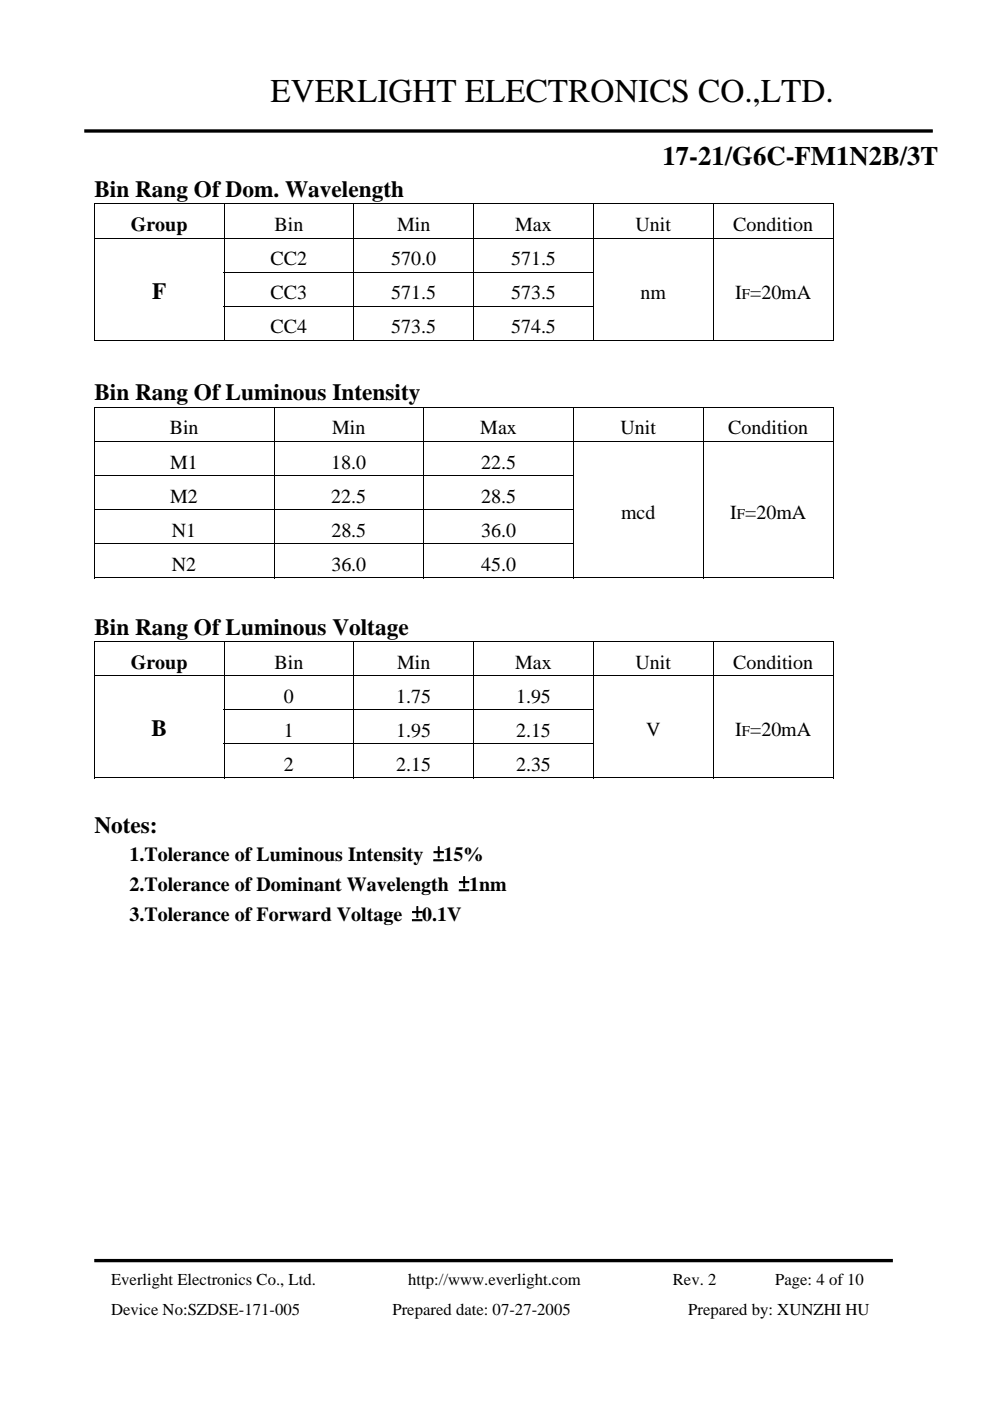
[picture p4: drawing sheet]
<svg xmlns="http://www.w3.org/2000/svg" width="210mm" height="297mm" viewBox="0 0 210 297" stroke-linecap="round" stroke-linejoin="round" font-family="sans-serif">
<defs><g id="words">
<text font-size="7" x="57.3" y="21.6">EVERLIGHT ELECTRONICS CO.,LTD.</text>
<text font-size="5.7" x="140.5" y="34.9">17-21/G6C-FM1N2B/3T</text>
<g font-size="4.9">
<text x="20" y="41.8">Bin Rang Of Dom. Wavelength</text>
<text x="32.2" y="63.3">F</text>
<text x="20" y="84.9">Bin Rang Of Luminous Intensity</text>
<text x="20" y="134.6">Bin Rang Of Luminous Voltage</text>
<text x="32.1" y="156.1">B</text>
<text x="20" y="176.6">Notes:</text>
</g>
<g font-size="4.2">
<text x="27.7" y="49">Group</text>
<text x="58.2" y="49">Bin</text>
<text x="84.2" y="49">Min</text>
<text x="109.2" y="49">Max</text>
<text x="134.7" y="49">Unit</text>
<text x="155.4" y="49">Condition</text>
<text x="57.4" y="56.2">CC2</text>
<text x="83" y="56.2">570.0</text>
<text x="108.4" y="56.2">571.5</text>
<text x="57.4" y="63.4">CC3</text>
<text x="83" y="63.4">571.5</text>
<text x="108.4" y="63.4">573.5</text>
<text x="135.8" y="63.3">nm</text>
<text x="155.9" y="63.3">I =20mA</text>
<text x="57.4" y="70.6">CC4</text>
<text x="83" y="70.6">573.5</text>
<text x="108.4" y="70.6">574.5</text>
<text x="36" y="92.1">Bin</text>
<text x="70.4" y="92.1">Min</text>
<text x="101.8" y="92.1">Max</text>
<text x="131.6" y="92.1">Unit</text>
<text x="154.4" y="92.1">Condition</text>
<text x="36.1" y="99.3">M1</text>
<text x="70.2" y="99.3">18.0</text>
<text x="102" y="99.3">22.5</text>
<text x="36.1" y="106.6">M2</text>
<text x="70.2" y="106.6">22.5</text>
<text x="102" y="106.6">28.5</text>
<text x="36.4" y="113.8">N1</text>
<text x="70.3" y="113.8">28.5</text>
<text x="102" y="113.8">36.0</text>
<text x="131.7" y="110.1">mcd</text>
<text x="154.8" y="110.1">I =20mA</text>
<text x="36.4" y="121">N2</text>
<text x="70.3" y="121">36.0</text>
<text x="102" y="121">45.0</text>
<text x="27.7" y="141.8">Group</text>
<text x="58.2" y="141.8">Bin</text>
<text x="84.2" y="141.8">Min</text>
<text x="109.2" y="141.8">Max</text>
<text x="134.7" y="141.8">Unit</text>
<text x="155.4" y="141.8">Condition</text>
<text x="60.2" y="149">0</text>
<text x="84" y="149">1.75</text>
<text x="109.4" y="149">1.95</text>
<text x="60.2" y="156.2">1</text>
<text x="84" y="156.2">1.95</text>
<text x="109.4" y="156.2">2.15</text>
<text x="137" y="156.1">V</text>
<text x="155.9" y="156.1">I =20mA</text>
<text x="60.2" y="163.4">2</text>
<text x="84" y="163.4">2.15</text>
<text x="109.4" y="163.4">2.35</text>
<text x="27.4" y="182.6">1.Tolerance of Luminous Intensity ±15%</text>
<text x="27.4" y="188.9">2.Tolerance of Dominant Wavelength ±1nm</text>
<text x="27.4" y="195.3">3.Tolerance of Forward Voltage ±0.1V</text>
</g>
<g font-size="3.5">
<text x="23.6" y="272.4">Everlight Electronics Co., Ltd.</text>
<text x="86.6" y="272.4">http://www.everlight.com</text>
<text x="142.6" y="272.4">Rev. 2</text>
<text x="164.3" y="272.4">Page: 4 of 10</text>
<text x="23.6" y="278.7">Device No:SZDSE-171-005</text>
<text x="83.2" y="278.7">Prepared date: 07-27-2005</text>
<text x="145.9" y="278.7">Prepared by: XUNZHI HU</text>
</g>
<g font-size="3.2">
<text x="157.3" y="63.3">F</text>
<text x="156.2" y="110.1">F</text>
<text x="157.3" y="156.1">F</text>
</g>
</g></defs>
<path d="M17.9 27.8h179.9M20 267.3h169.3" fill="none" stroke="#000" stroke-width=".71" stroke-linecap="butt"/>
<g fill="#000">
<path d="M19.9 43.2h.2v.1h-.2zM19.9 57.6h.2v.2h-.2zM151.2 57.6h.1v.2h-.1zM176.6 43.2h.1v.1h-.1zM176.6 57.6h.1v.2h-.1zM19.9 64.8h.2v.2h-.2zM151.2 64.8h.1v.2h-.1zM176.6 64.8h.1v.2h-.1zM176.6 72h.1v.2h-.1zM19.9 86.3h.2v.2h-.2zM176.6 86.3h.1v.2h-.1zM149 100.7h.2v.2h-.2z"/>
<path d="M149 107.9h.2v.2h-.2zM149 115.2h.2v.1h-.2zM176.6 100.7h.1v.2h-.1zM176.6 107.9h.1v.2h-.1zM176.6 115.2h.1v.1h-.1zM19.9 136h.2v.1h-.2zM176.6 122.4h.1v.2h-.1zM176.6 136h.1v.1h-.1zM19.9 150.4h.2v.2h-.2zM19.9 157.6h.2v.2h-.2zM151.2 150.4h.1v.2h-.1zM151.2 157.6h.1v.2h-.1z"/>
<path d="M176.6 150.4h.1v.2h-.1zM176.6 157.6h.1v.2h-.1zM176.6 164.8h.1v.2h-.1z"/>
</g>
<g fill="none" stroke="#000" stroke-width=".21">
<path d="M19.9 43.2h156.8M19.9 50.5h156.8M20 43.3v7.1M20 50.5v7.1M20 57.8v7M47.4 57.7h78.5M47.5 43.3v7.1M47.5 50.5v7.1M47.5 57.8v7M75 43.3v7.1M75 50.5v7.1M75 57.8v7"/>
<path d="M100.4 43.3v7.1M100.4 50.5v7.1M100.4 57.8v7M125.8 43.3v7.1M125.8 50.5v7.1M125.8 57.8v7M151.2 43.3v7.1M151.2 50.5v7.1M151.2 57.8v7M176.6 43.3v7.1M176.6 50.5v7.1M176.6 57.8v7"/>
<path d="M19.9 72.1h27.5M20 65v7.2M47.4 64.9h78.5M47.5 65v7.2M47.6 72.1h27.4M75 65v7.2M75.1 72.1h25.3M100.4 65v7.2M100.5 72.1h25.3M125.8 65v7.2M125.9 72.1h25.3M151.2 65v7.2"/>
<path d="M151.3 72.1h25.3M176.6 65v7.2M19.9 86.4h156.8M19.9 93.6h156.8M20 86.5v7M20 93.7v7M58.1 86.5v7M58.1 93.7v7M89.9 86.5v7M89.9 93.7v7M121.6 86.5v7M121.6 93.7v7"/>
<path d="M149.1 86.5v7M149.1 93.7v7M176.6 86.5v7M176.6 93.7v7M19.9 100.8h101.8M19.9 108h101.8M19.9 115.3h101.8M20 100.9v7M20 108.1v7.1M20 115.3v7.3M58.1 100.9v7M58.1 108.1v7.1"/>
<path d="M58.1 115.3v7.3M89.9 100.9v7M89.9 108.1v7.1M89.9 115.3v7.3M121.6 100.9v7M121.6 108.1v7.1M121.6 115.3v7.3M149.1 100.9v7M149.1 108.1v7.1M149.1 115.3v7.3M176.6 100.9v7M176.6 108.1v7.1"/>
<path d="M176.6 115.3v7.3M19.9 122.5h38.1M19.9 136h156.8M20 136.1v7.1M47.5 136.1v7.1M58.2 122.5h31.6M75 136.1v7.1M89.9 122.5h31.6M100.4 136.1v7.1M121.7 122.5h27.3M125.8 136.1v7.1M149.2 122.5h27.4"/>
<path d="M151.2 136.1v7.1M176.6 136.1v7.1M19.9 143.3h156.8M20 143.3v7.1M20 150.6v7M20 157.8v7.2M47.4 150.5h78.5M47.4 157.7h78.5M47.5 143.3v7.1M47.5 150.6v7M47.5 157.8v7.2M75 143.3v7.1"/>
<path d="M75 150.6v7M75 157.8v7.2M100.4 143.3v7.1M100.4 150.6v7M100.4 157.8v7.2M125.8 143.3v7.1M125.8 150.6v7M125.8 157.8v7.2M151.2 143.3v7.1M151.2 150.6v7M151.2 157.8v7.2M176.6 143.3v7.1"/>
<path d="M176.6 150.6v7M176.6 157.8v7.2M19.9 164.9h27.5M47.6 164.9h27.4M75.1 164.9h25.3M100.5 164.9h25.3M125.9 164.9h25.3M151.3 164.9h25.3"/>
</g>
<use href="#words"/>
</svg>
